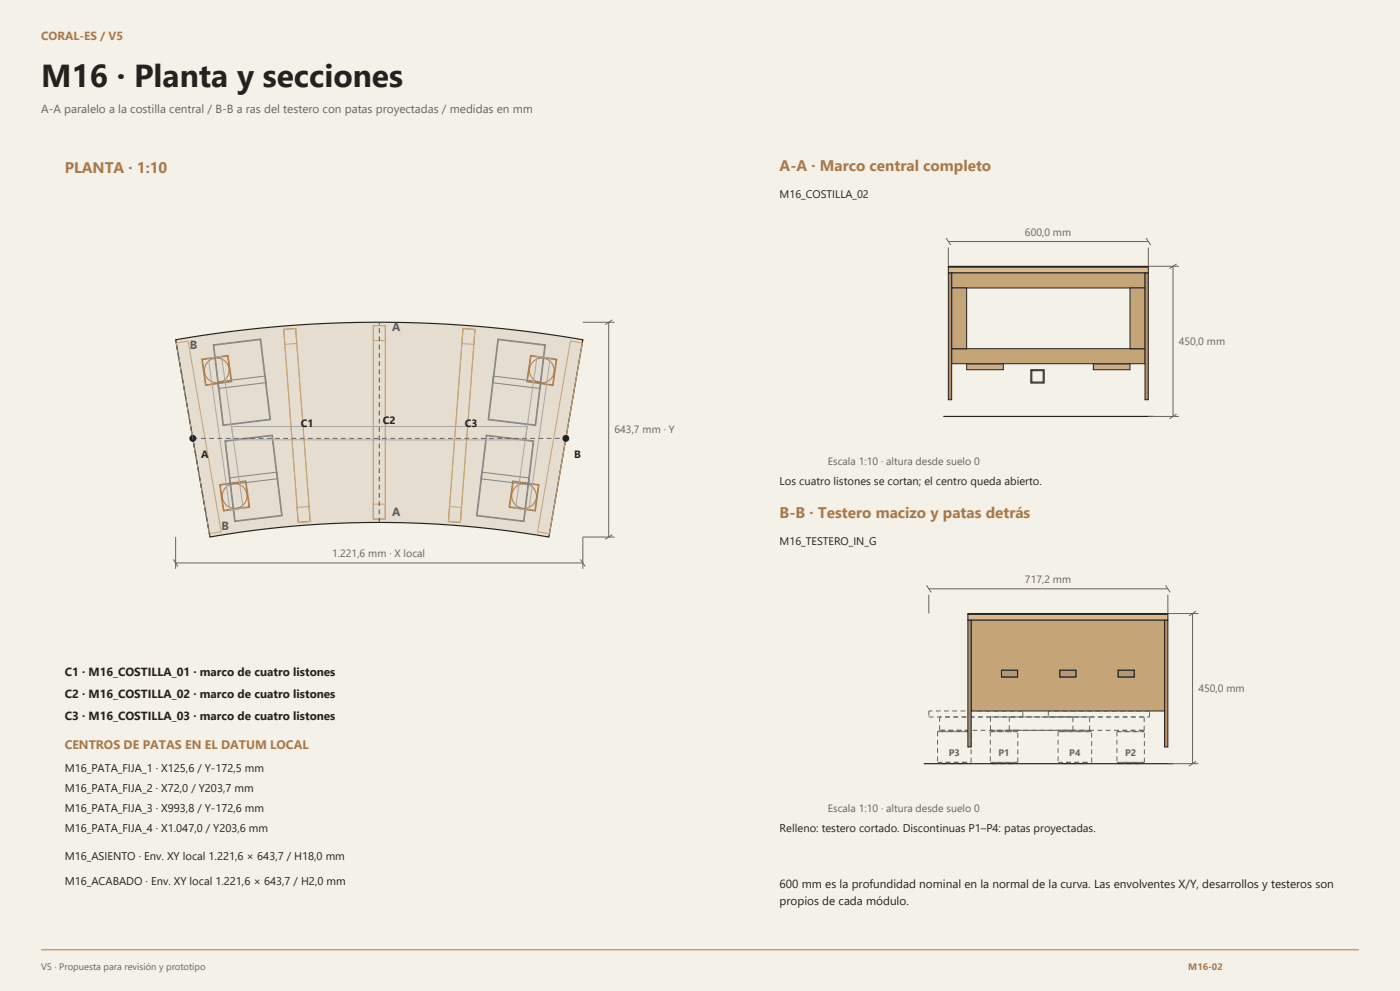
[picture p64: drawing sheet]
<svg xmlns="http://www.w3.org/2000/svg" width="420mm" height="297mm" viewBox="0 0 420 297" stroke-linecap="round" stroke-linejoin="round" font-family="sans-serif">
<defs><g id="words">
<text font-size="9.5" fill="#242220" x="12.3" y="26.1">M16 · Planta y secciones</text>
<g font-size="4.6" fill="#a97849">
<text x="19.4" y="51.9">PLANTA · 1:10</text>
<text x="233.9" y="51.2">A‐A · Marco central completo</text>
<text x="233.9" y="155.2">B‐B · Testero macizo y patas detrás</text>
</g>
<text font-size="3.7" fill="#a97849" x="19.4" y="224.4">CENTROS DE PATAS EN EL DATUM LOCAL</text>
<text font-size="3.5" fill="#a97849" x="12.3" y="12">CORAL‐ES / V5</text>
<text font-size="3.5" fill="#69635b" x="12.3" y="33.9">A‐A paralelo a la costilla central / B‐B a ras del testero con patas proyectadas / medidas en mm</text>
<g font-size="3.5" fill="#4f665b">
<text x="117.7" y="99.3">A</text>
<text x="57" y="104.5">B</text>
<text x="117.7" y="154.5">A</text>
<text x="66.5" y="158.9">B</text>
</g>
<g font-size="3.5" fill="#242220">
<text x="19.4" y="202.5">C1 · M16_COSTILLA_01 · marco de cuatro listones</text>
<text x="19.4" y="209.2">C2 · M16_COSTILLA_02 · marco de cuatro listones</text>
<text x="19.4" y="215.9">C3 · M16_COSTILLA_03 · marco de cuatro listones</text>
<text x="233.9" y="266">600 mm es la profundidad nominal en la normal de la curva. Las envolventes X/Y, desarrollos y testeros son</text>
<text x="233.9" y="271.1">propios de cada módulo.</text>
</g>
<g font-size="3.4" fill="#242220">
<text x="233.9" y="145.3">Los cuatro listones se cortan; el centro queda abierto.</text>
<text x="19.4" y="231.4">M16_PATA_FIJA_1 · X125,6 / Y‐172,5 mm</text>
<text x="19.4" y="237.4">M16_PATA_FIJA_2 · X72,0 / Y203,7 mm</text>
<text x="19.4" y="243.4">M16_PATA_FIJA_3 · X993,8 / Y‐172,6 mm</text>
<text x="19.4" y="249.4">M16_PATA_FIJA_4 · X1.047,0 / Y203,6 mm</text>
<text x="233.9" y="249.4">Relleno: testero cortado. Discontinuas P1–P4: patas proyectadas.</text>
<text x="19.4" y="257.9">M16_ASIENTO · Env. XY local 1.221,6 × 643,7 / H18,0 mm</text>
<text x="19.4" y="265.2">M16_ACABADO · Env. XY local 1.221,6 × 643,7 / H2,0 mm</text>
</g>
<g font-size="3.3" fill="#242220">
<text x="233.9" y="59.3">M16_COSTILLA_02</text>
<text x="233.9" y="163.3">M16_TESTERO_IN_G</text>
</g>
<g font-size="3.2" fill="#69635b">
<text x="307.5" y="70.6">600,0 mm</text>
<text x="353.7" y="103.4">450,0 mm</text>
<text x="184.4" y="129.8">643,7 mm · Y</text>
<text x="248.4" y="139.3">Escala 1:10 · altura desde suelo 0</text>
<text x="99.7" y="166.9">1.221,6 mm · X local</text>
<text x="307.5" y="174.7">717,2 mm</text>
<text x="359.5" y="207.4">450,0 mm</text>
<text x="248.4" y="243.4">Escala 1:10 · altura desde suelo 0</text>
</g>
<g font-size="3.2" fill="#242220">
<text x="90.2" y="127.8">C1</text>
<text x="114.9" y="126.9">C2</text>
<text x="139.5" y="127.9">C3</text>
<text x="60.3" y="137.4">A</text>
<text x="172.2" y="137.4">B</text>
</g>
<g font-size="2.8" fill="#69635b">
<text x="284.6" y="226.7">P3</text>
<text x="299.5" y="226.7">P1</text>
<text x="320.8" y="226.7">P4</text>
<text x="337.5" y="226.7">P2</text>
<text x="12.3" y="290.7">V5 · Propuesta para revisión y prototipo</text>
</g>
<text font-size="2.8" fill="#a97849" x="356.5" y="290.7">M16‐02</text>
</g></defs>
<path d="M0 0h420v297h-420z" fill="#f4f1e9"/>
<path d="M12.3 284.7h395.4" fill="none" stroke="#a97849" stroke-width=".3"/>
<path d="M52.7 101.8l15.1-2.3 15.2-1.6 15.3-1 15.2-.3 15.3 .3 15.2 1 15.8 1.6 15.1 2.3-10.2 59.2-12.6-1.9-12.7-1.4-12.7-.8-12.7-.3-13.2 .3-12.6 .8-12.7 1.3-12.5 1.9z" fill="#e5ddcf" stroke="#242220" stroke-width=".35"/>
<path d="M85.1 98.7l3.6-.2 4.4 57.8-3.6 .3zM85.1 98.7l3.6-.2 .3 4.4-3.6 .3zM112 97.6h3.6v58h-3.6zM112 97.6h3.6v4.5h-3.6zM138.9 98.5l3.6 .2-4.4 57.9-3.6-.3zM138.9 98.5l3.6 .2-.3 4.5-3.6-.2zM52.9 102.8l3.5-.6 10 57.2-3.6 .6zM171.1 102.2l3.6 .6-9.9 57.2-3.5-.6zM89.1 152.1l3.6-.3 .4 4.5-3.6 .3zM112 151.1h3.6v4.5h-3.6zM134.9 151.8l3.6 .3-.4 4.5-3.6-.3z" fill="none" stroke="#c5a578" stroke-width=".3"/>
<g fill="none" stroke="#ac7b4b" stroke-width=".3">
<path d="M60.5 107.6l7.9-1.1 1.2 7.9-8 1.1zM60.7 107.8l7.6-1.1 1 7.5-7.5 1.1zM159.1 106.5l8 1.1-1.2 7.9-7.9-1.1zM159.3 106.7l7.5 1.1-1 7.5-7.6-1zM65.9 145.2l7.9-1.1 1.1 7.9-7.9 1.2zM66.1 145.4l7.5-1.1 1.1 7.6-7.5 1zM153.8 144.1l7.9 1.1-1.1 8-7.9-1.1zM154 144.4l7.5 1-1.1 7.5-7.5-1z"/>
<circle cx="65" cy="111" r="3.7"/>
<circle cx="162.5" cy="111" r="3.7"/>
<circle cx="70.4" cy="148.6" r="3.7"/>
<circle cx="157.2" cy="148.7" r="3.7"/>
</g>
<path d="M63.9 103.3l14.3-1.7 3 24.2-14.3 1.7zM64.2 103.5l13.9-1.7 2.9 23.8-13.9 1.7zM65.3 114.4l14.3-1.7 .2 2-14.3 1.7zM148 112.7l14.3 1.7-.2 2-14.3-1.7zM149.3 101.6l14.3 1.7-2.9 24.3-14.3-1.8zM149.5 101.8l13.9 1.7-2.9 23.8-13.9-1.7zM67.4 132.1l14.3-1.7 3 24.2-14.3 1.7zM67.7 132.3l13.9-1.7 2.9 23.8-13.9 1.7zM145.9 130.4l14.3 1.7-3 24.2-14.3-1.7zM146 130.6l13.9 1.7-2.8 23.8-13.9-1.7zM68.8 143.2l14.3-1.7 .2 2-14.3 1.7zM144.5 141.5l14.3 1.7-.2 2-14.3-1.7z" fill="none" stroke="#7f8682" stroke-width=".3"/>
<path d="M62.5 107.3l4-.5 6.4 45.5-3.9 .6zM161.1 106.8l4 .5-6.5 45.6-3.9-.6zM69.5 127.8h88.6l-.5 4h-87.6z" fill="none" stroke="#a7a9a7" stroke-width=".3"/>
<path d="M57.8 131.4h112" fill="none" stroke="#69635b" stroke-width=".3" stroke-dasharray="1.4 1.1" stroke-linecap="butt"/>
<g fill="#242220" stroke="#242220" stroke-width=".3">
<circle cx="57.8" cy="131.4" r=".88"/>
<circle cx="169.8" cy="131.4" r=".88"/>
</g>
<path d="M113.8 156.6v-60M63 160.9l-10.3-59.1" fill="none" stroke="#4f665b" stroke-width=".32" stroke-dasharray="1.4 1.1" stroke-linecap="butt"/>
<path d="M174.9 96.6h9.5M182.6 96.6v64.4M183.7 95.9l-2.1 1.4M52 167.7l1.4 2.1M52.7 161v9.5M52.7 168.7h122.2M174.1 167.7l1.5 2.1M183.7 160.2l-2.1 1.5M184.4 161h-9.5v9.5" fill="none" stroke="#69635b" stroke-width=".3"/>
<g fill="#d9b98b" stroke="#242220" stroke-width=".3">
<path d="M284.5 80h60v1.8h-60z"/>
<path d="M284.5 79.8h60v.2h-60z"/>
</g>
<g fill="#ceaf80" stroke="#242220" stroke-width=".3">
<path d="M290 109h11v1.8h-11z"/>
<path d="M328 109h11v1.8h-11z"/>
</g>
<g fill="#c5a578" stroke="#242220" stroke-width=".3">
<path d="M285.5 81.8h58v4.5h-58z"/>
<path d="M285.5 104.5h58v4.5h-58z"/>
<path d="M285.5 86.3h4.5v18.2h-4.5z"/>
<path d="M339 86.3h4.5v18.2h-4.5z"/>
</g>
<path d="M309.2 110.8h4v4h-4z" fill="#a7a9a7" stroke="#242220" stroke-width=".3"/>
<path d="M309.5 111.1h3.4v3.4h-3.4z" fill="#f4f1e9" stroke="#242220" stroke-width=".3"/>
<g fill="#b68a5b" stroke="#242220" stroke-width=".3">
<path d="M284.5 81.8h1v38h-1z"/>
<path d="M343.5 81.8h1v38h-1z"/>
</g>
<path d="M283 124.8h63" fill="none" stroke="#242220" stroke-width=".35"/>
<path d="M283.8 71.3l1.4 2.2M284.5 74.2v5.6M284.5 72.4h60M343.8 71.3l1.4 2.2M344.5 74.2v5.6h9.2M351.9 79.8v45M353 79.1l-2.1 1.4M344.5 124.8h9.2M353 124.1l-2.1 1.4" fill="none" stroke="#69635b" stroke-width=".3"/>
<g fill="none" stroke="#69635b" stroke-width=".3" stroke-dasharray="1.4 1.1" stroke-linecap="butt">
<path d="M278.6 214.9h28.3M278.6 213.1v1.8M281.3 219.3v9.2M281.5 219.3h9.6M281.5 218.9v.4M281.9 218.9h45M281.9 214.9v4M291.1 219.3v-.4M291.1 218.9h-9.6M291.3 219.3h-10M297.1 219.3v9.2M297.2 218.9h46.1"/>
<path d="M297.2 214.9v4M297.3 219.3h7.8M297.3 218.9v.4M302.8 218.9h19.1M302.8 214.9v4M305.1 219.3v-.4M305.1 218.9h-7.8M305.3 219.3h-8.2M306.9 214.9v-1.8M306.9 213.1h-28.3M314.5 214.9h30.4M314.5 213.1v1.8"/>
<path d="M317.4 219.3v9.2M317.7 219.3h9.5M317.7 218.9v.4M321.9 218.9v-4M321.9 214.9h-19.1M326.9 218.9v-4M326.9 214.9h-45M327.2 219.3v-.4M327.2 218.9h-9.5M327.5 219.3h-10.1M335.1 219.3v9.2M335.3 219.3h7.8"/>
<path d="M335.3 218.9v.4M343.1 219.3v-.4M343.1 218.9h-7.8M343.3 218.9v-4M343.3 214.9h-46.1M343.3 219.3h-8.2M344.9 214.9v-1.8M344.9 213.1h-30.4M281.3 228.5h10M282.6 228.9h7.4M282.6 228.5v.4M290 228.9v-.4"/>
<path d="M290 228.5h-7.4M291.3 228.5v-9.2M297.1 228.5h8.2M297.5 228.9h7.4M297.5 228.5v.4M304.9 228.9v-.4M304.9 228.5h-7.4M305.3 228.5v-9.2M317.4 228.5h10.1M318.8 228.9h7.3M318.8 228.5v.4M326.1 228.9v-.4"/>
<path d="M326.1 228.5h-7.3M327.5 228.5v-9.2M335.1 228.5h8.2M335.5 228.9h7.4M335.5 228.5v.4M342.9 228.9v-.4M342.9 228.5h-7.4M343.3 228.5v-9.2"/>
</g>
<g fill="#d9b98b" stroke="#242220" stroke-width=".3">
<path d="M290.4 184.1h60v1.8h-60z"/>
<path d="M290.4 183.9h60v.2h-60z"/>
</g>
<path d="M291.4 185.9h58v27.2h-58z" fill="#c5a578" stroke="#242220" stroke-width=".3"/>
<g fill="#f4f1e9" stroke="#242220" stroke-width=".3">
<path d="M335.4 200.9h4.9v2h-4.9z"/>
<path d="M300.4 200.9h4.9v2h-4.9z"/>
<path d="M317.9 200.9h4.9v2h-4.9z"/>
</g>
<g fill="#ae977a" stroke="#242220" stroke-width=".3">
<path d="M300.5 200.9h4.8v2h-4.8z"/>
<path d="M318 200.9h4.8v2h-4.8z"/>
<path d="M335.5 200.9h4.8v2h-4.8z"/>
</g>
<g fill="#b68a5b" stroke="#242220" stroke-width=".3">
<path d="M290.4 185.9h1v38h-1z"/>
<path d="M349.4 185.9h1v38h-1z"/>
</g>
<path d="M277.1 228.9h74.8" fill="none" stroke="#242220" stroke-width=".35"/>
<path d="M277.9 175.4l1.4 2.1M278.6 178.2v5.7M278.6 176.5h71.8M349.7 175.4l1.4 2.1M350.4 178.2v5.7h9.1M357.8 183.9v45M358.8 183.2l-2.1 1.4M350.4 228.9h9.1M358.8 228.2l-2.1 1.4" fill="none" stroke="#69635b" stroke-width=".3"/>
<use href="#words"/>
</svg>
